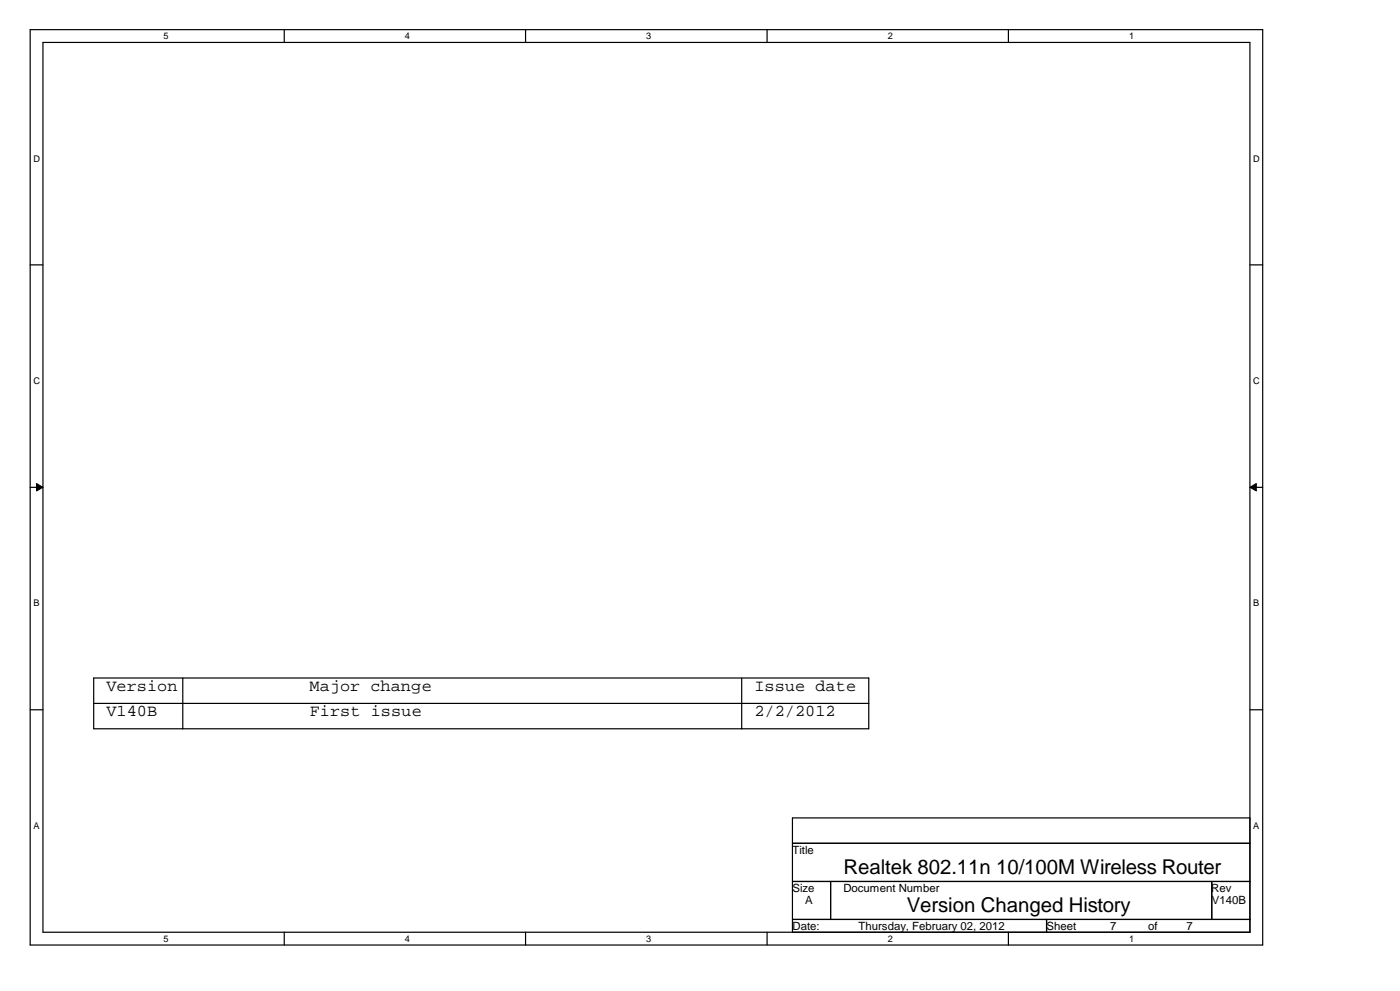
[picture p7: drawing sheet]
<svg xmlns="http://www.w3.org/2000/svg" width="297mm" height="210mm" viewBox="0 0 297 210" stroke-linecap="round" stroke-linejoin="round" font-family="sans-serif">
<defs><g id="words">
<g font-size="4.3">
<text x="178.7" y="185.2">Realtek 802.11n 10/100M Wireless Router</text>
<text x="192.2" y="193.3">Version Changed History</text>
</g>
<g font-size="3.5">
<text x="22.6" y="146.4">Version</text>
<text x="65.6" y="146.4">Major change</text>
<text x="159.9" y="146.4">Issue date</text>
<text x="22.6" y="151.7">V140B</text>
<text x="65.7" y="151.7">First issue</text>
<text x="159.9" y="151.7">2/2/2012</text>
</g>
<g font-size="2.4">
<text x="167.9" y="180.8">Title</text>
<text x="167.9" y="188.9">Size</text>
<text x="170.6" y="191.6">A</text>
<text x="178.7" y="188.9">Document Number</text>
<text x="256.7" y="188.9">Rev</text>
<text x="256.8" y="191.6">V140B</text>
<text x="167.9" y="196.9">Date:</text>
<text x="181.9" y="196.9">Thursday, February 02, 2012</text>
<text x="221.8" y="196.9">Sheet</text>
<text x="235.2" y="196.9">7</text>
<text x="243.3" y="196.9">of</text>
<text x="251.4" y="196.9">7</text>
</g>
<g font-size="1.9">
<text x="34.7" y="8.3">5</text>
<text x="85.8" y="8.3">4</text>
<text x="136.9" y="8.3">3</text>
<text x="188.1" y="8.3">2</text>
<text x="239.3" y="8.3">1</text>
<text x="7.1" y="34.2">D</text>
<text x="265.6" y="34.2">D</text>
<text x="7.1" y="81.3">C</text>
<text x="265.6" y="81.3">C</text>
<text x="7.1" y="128.5">B</text>
<text x="265.6" y="128.5">B</text>
<text x="7.1" y="175.6">A</text>
<text x="265.6" y="175.6">A</text>
<text x="34.7" y="199.4">5</text>
<text x="85.8" y="199.4">4</text>
<text x="136.9" y="199.4">3</text>
<text x="188.1" y="199.4">2</text>
<text x="239.3" y="199.4">1</text>
</g>
</g></defs>
<g fill="none" stroke="#000" stroke-width=".25">
<path d="M6.4 6.3h261.2v193.9h-261.2zM9.1 9h255.8v188.5h-255.8zM60.2 6.3v2.7M111.4 6.3v2.7M162.6 6.3v2.7M213.7 6.3v2.7M6.4 56.1h2.7M264.9 56.1h2.7M6.4 103.2h2.7M264.9 103.2h2.7M6.4 150.3h2.7M19.9 149h164.2"/>
<path d="M19.9 143.6h164.2v10.8h-164.2zM38.7 143.6v10.8M157.2 143.6v10.8M264.9 150.3h2.7M167.9 178.6h97M264.9 173.2h-97v24.3M60.2 197.5v2.7M111.4 197.5v2.7M162.6 197.5v2.7M167.9 186.7h97M167.9 194.7h97M176 186.7v8"/>
<path d="M213.7 197.5v2.7M221.8 194.7v2.8M256.8 186.7v8"/>
</g>
<g fill="#000" stroke="#000" stroke-width=".21">
<path d="M7.7 102.4l1.4 .8-1.4 .8z" fill-rule="evenodd"/>
<path d="M264.9 103.2l1.3-.8v1.6z" fill-rule="evenodd"/>
</g>
<use href="#words"/>
</svg>
